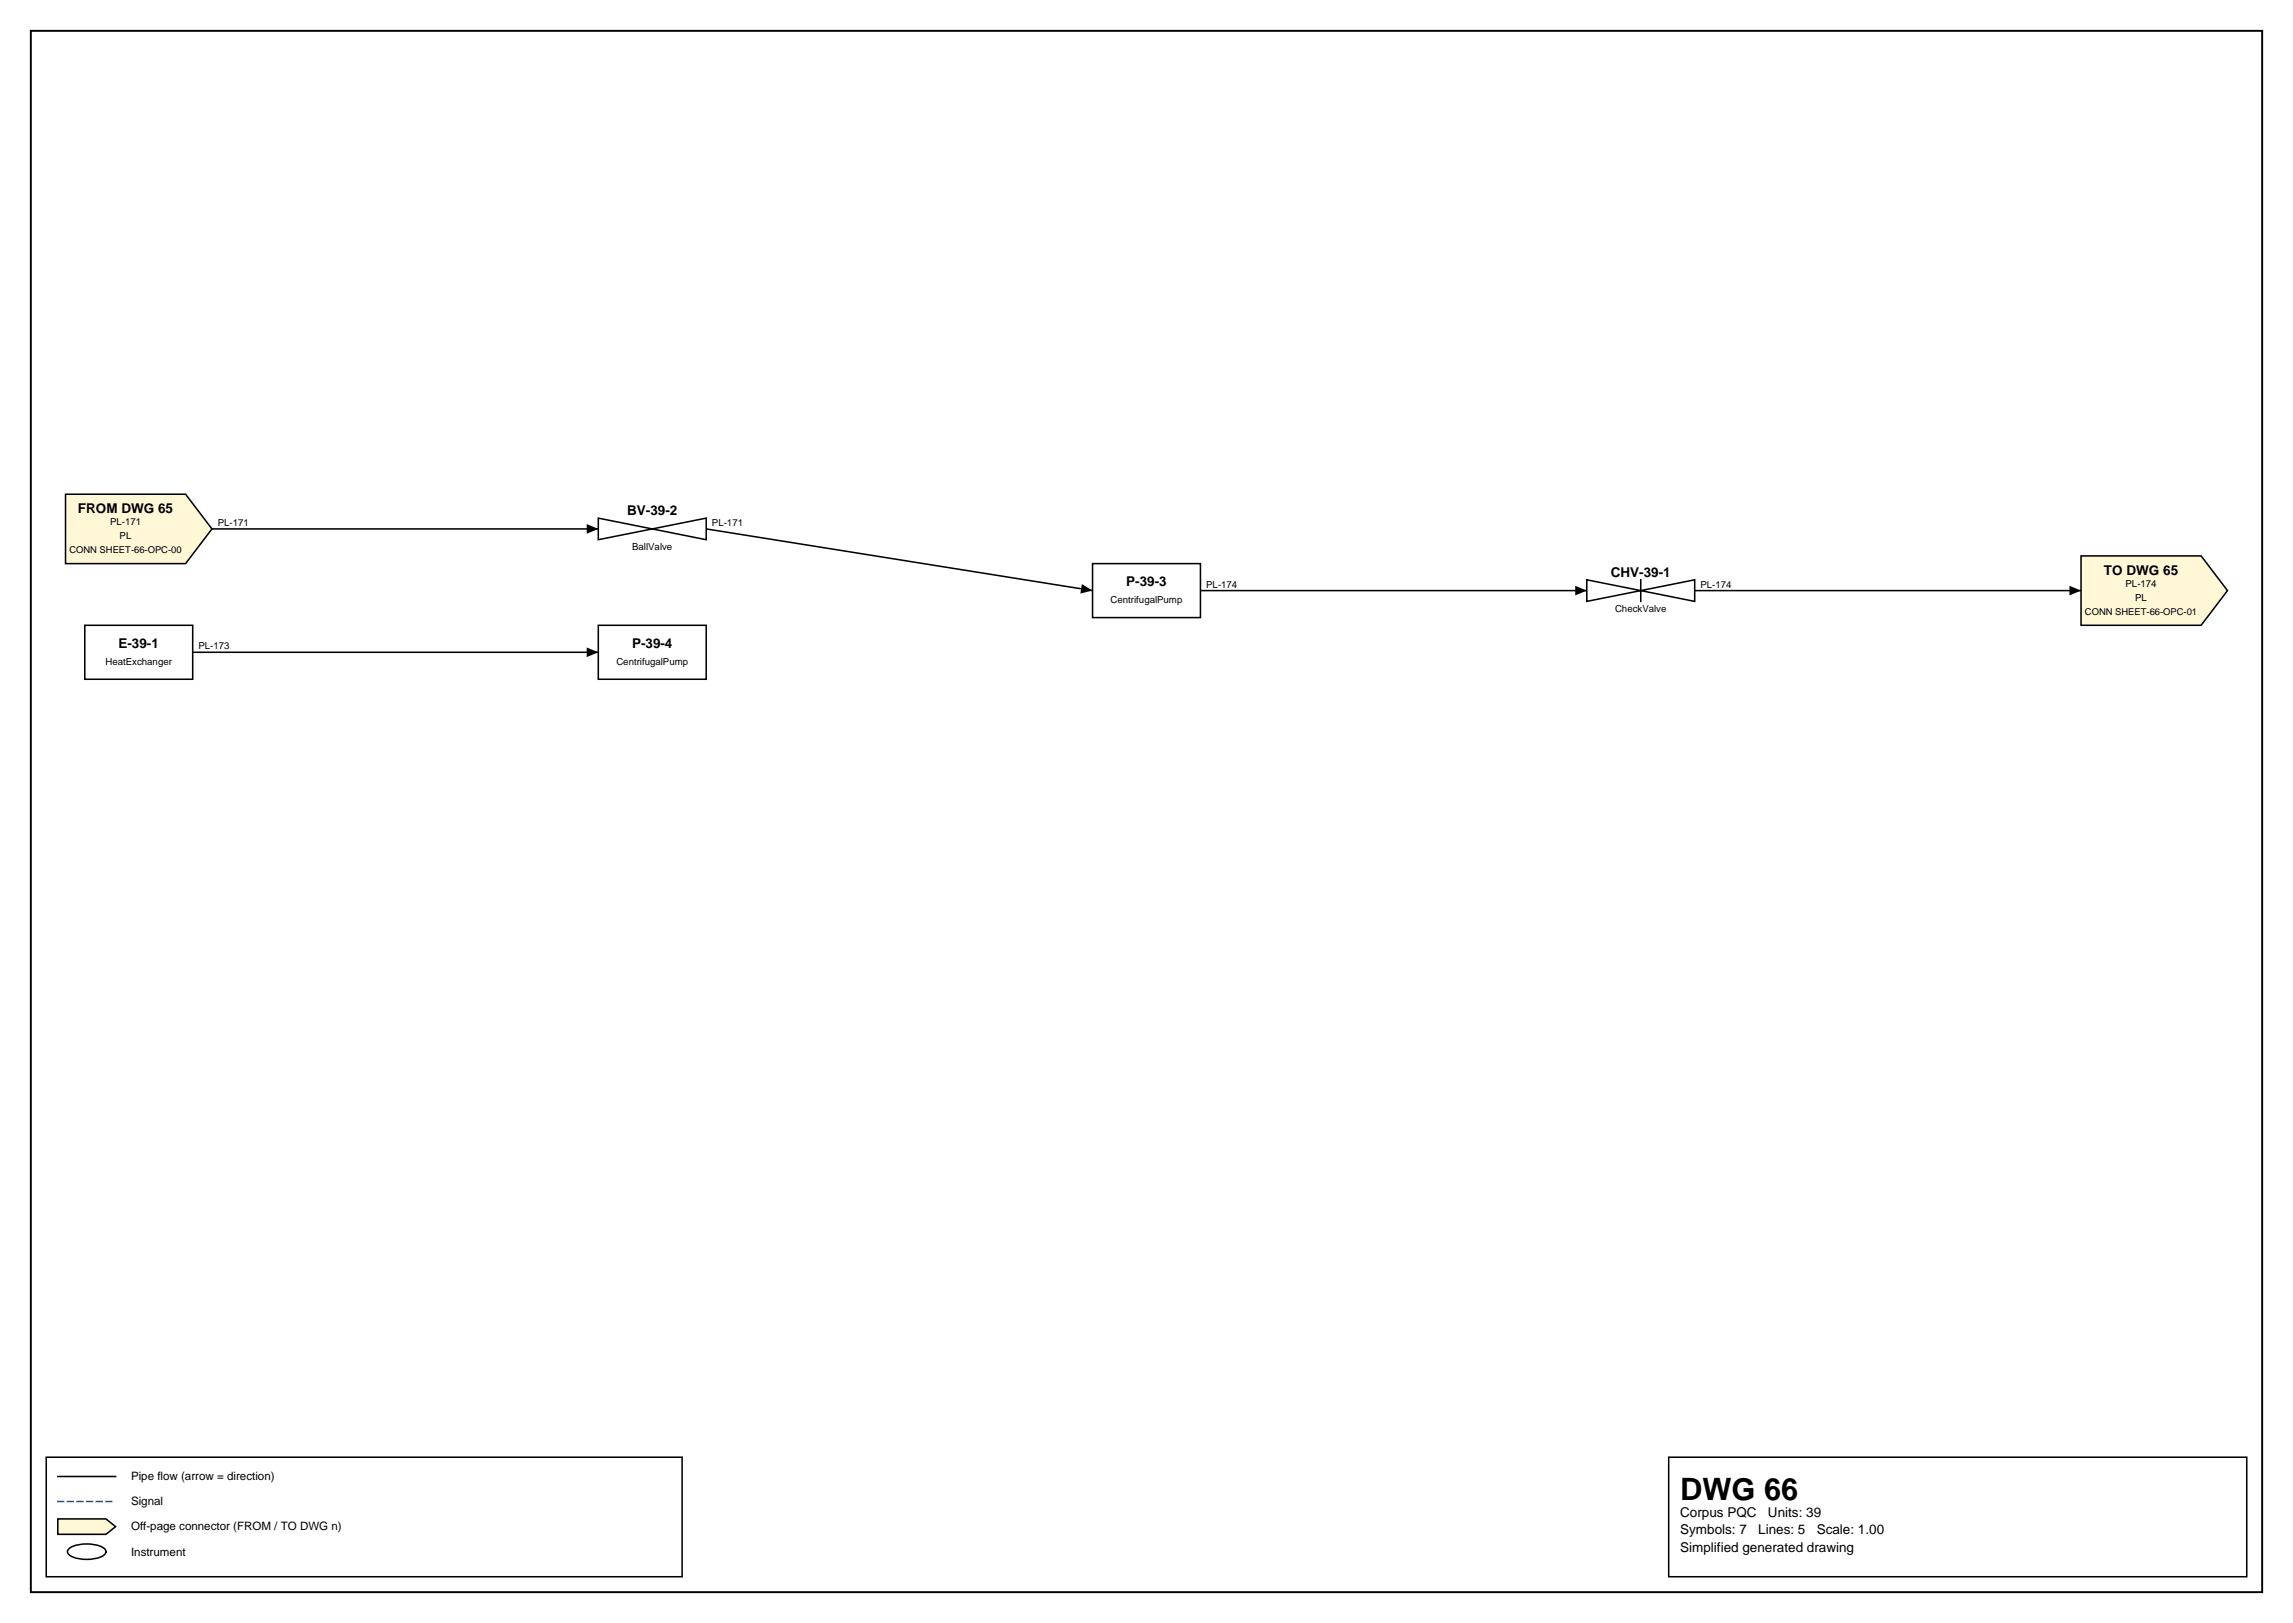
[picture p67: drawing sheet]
<svg xmlns="http://www.w3.org/2000/svg" width="420mm" height="297mm" viewBox="0 0 420 297" stroke-linecap="round" stroke-linejoin="round" font-family="sans-serif">
<defs><g id="words">
<text font-size="5.6" x="307.6" y="274.5">DWG 66</text>
<g font-size="2.5">
<text x="14.3" y="93.9">FROM DWG 65</text>
<text x="114.8" y="94.3">BV-39-2</text>
<text x="206.2" y="107.3">P-39-3</text>
<text x="294.9" y="105.6">CHV-39-1</text>
<text x="385.2" y="105.1">TO DWG 65</text>
<text x="21.7" y="118.6">E-39-1</text>
<text x="115.7" y="118.6">P-39-4</text>
<text x="307.6" y="277.6">Corpus PQC</text>
<text x="307.6" y="280.8">Symbols: 7</text>
<text x="321.9" y="280.8">Lines: 5</text>
<text x="323.7" y="277.6">Units: 39</text>
<text x="332.6" y="280.8">Scale: 1.00</text>
<text x="307.6" y="284">Simplified generated drawing</text>
</g>
<g font-size="2.1">
<text x="24" y="270.9">Pipe flow (arrow = direction)</text>
<text x="24" y="275.5">Signal</text>
<text x="24" y="280.1">Off-page connector (FROM / TO DWG n)</text>
<text x="24" y="284.7">Instrument</text>
</g>
<g font-size="1.8">
<text x="20.1" y="96.1">PL-171</text>
<text x="21.9" y="98.7">PL</text>
<text x="39.9" y="96.3">PL-171</text>
<text x="115.7" y="100.6">BallValve</text>
<text x="130.4" y="96.3">PL-171</text>
<text x="220.8" y="107.6">PL-174</text>
<text x="311.3" y="107.6">PL-174</text>
<text x="389.1" y="107.4">PL-174</text>
<text x="203.3" y="110.4">CentrifugalPump</text>
<text x="295.7" y="111.9">CheckValve</text>
<text x="390.9" y="110">PL</text>
<text x="36.3" y="118.9">PL-173</text>
<text x="19.3" y="121.6">HeatExchanger</text>
<text x="112.8" y="121.6">CentrifugalPump</text>
</g>
<g font-size="1.7">
<text x="12.7" y="101.2">CONN SHEET-66-OPC-00</text>
<text x="381.7" y="112.5">CONN SHEET-66-OPC-01</text>
</g>
</g></defs>
<path d="M5.6 5.6h408.6v285.8h-408.6z" fill="none" stroke="#000" stroke-width=".35"/>
<path d="M8.5 266.7h116.4v21.9h-116.4zM10.6 270.2h10.6M305.5 266.7h105.8v21.9h-105.8z" fill="none" stroke="#000" stroke-width=".28"/>
<path d="M10.6 274.8h10.6" fill="none" stroke="#0046c8" stroke-width=".28" stroke-dasharray="1.1 .7"/>
<path d="M10.6 278h8.8l1.8 1.4-1.8 1.4h-8.8z" fill="#fff7d6" stroke="#000" stroke-width=".28"/>
<path d="M38.8 96.8h70.7M129.3 96.8l70.7 11.3M35.3 119.4h74.2M219.8 108.1h70.7M310.3 108.1h70.7M12.7 283.4a6.7 6.7 0 0 1 6.3 0 .72 .72 0 0 1 0 1.2 6.7 6.7 0 0 1-6.3 0 .72 .72 0 0 1 0-1.2z" fill="none" stroke="#000" stroke-width=".28"/>
<path d="M107.4 95.9l2.1 .9-2.1 .9zM107.4 118.5l2.1 .9-2.1 .9zM198.1 106.9l1.9 1.2-2.2 .5zM288.4 107.2l2.1 .9-2.1 .9zM378.9 107.2l2.1 .9-2.1 .9z" fill="#000"/>
<g fill="#fff">
<path d="M109.5 91.9h19.8v9.8h-19.8z"/>
<path d="M290.5 103.2h19.8v9.8h-19.8z"/>
</g>
<g fill="#fff" stroke="#000" stroke-width=".28">
<path d="M109.5 94.8l19.8 4v-4l-19.8 4z"/>
<path d="M290.5 106.1l19.8 4v-4l-19.8 4z"/>
</g>
<path d="M300.4 106.1v4" fill="none" stroke="#000" stroke-width=".28"/>
<g fill="#fff" stroke="#000" stroke-width=".28">
<path d="M200 103.2h19.8v9.8h-19.8z"/>
<path d="M15.5 114.4h19.8v9.9h-19.8z"/>
<path d="M109.5 114.4h19.8v9.9h-19.8z"/>
</g>
<g fill="#fff7d6" stroke="#000" stroke-width=".28">
<path d="M381 101.7h22l4.8 6.4-4.8 6.3h-22z"/>
<path d="M12 90.5h22l4.8 6.3-4.8 6.4h-22z"/>
</g>
<use href="#words"/>
</svg>
